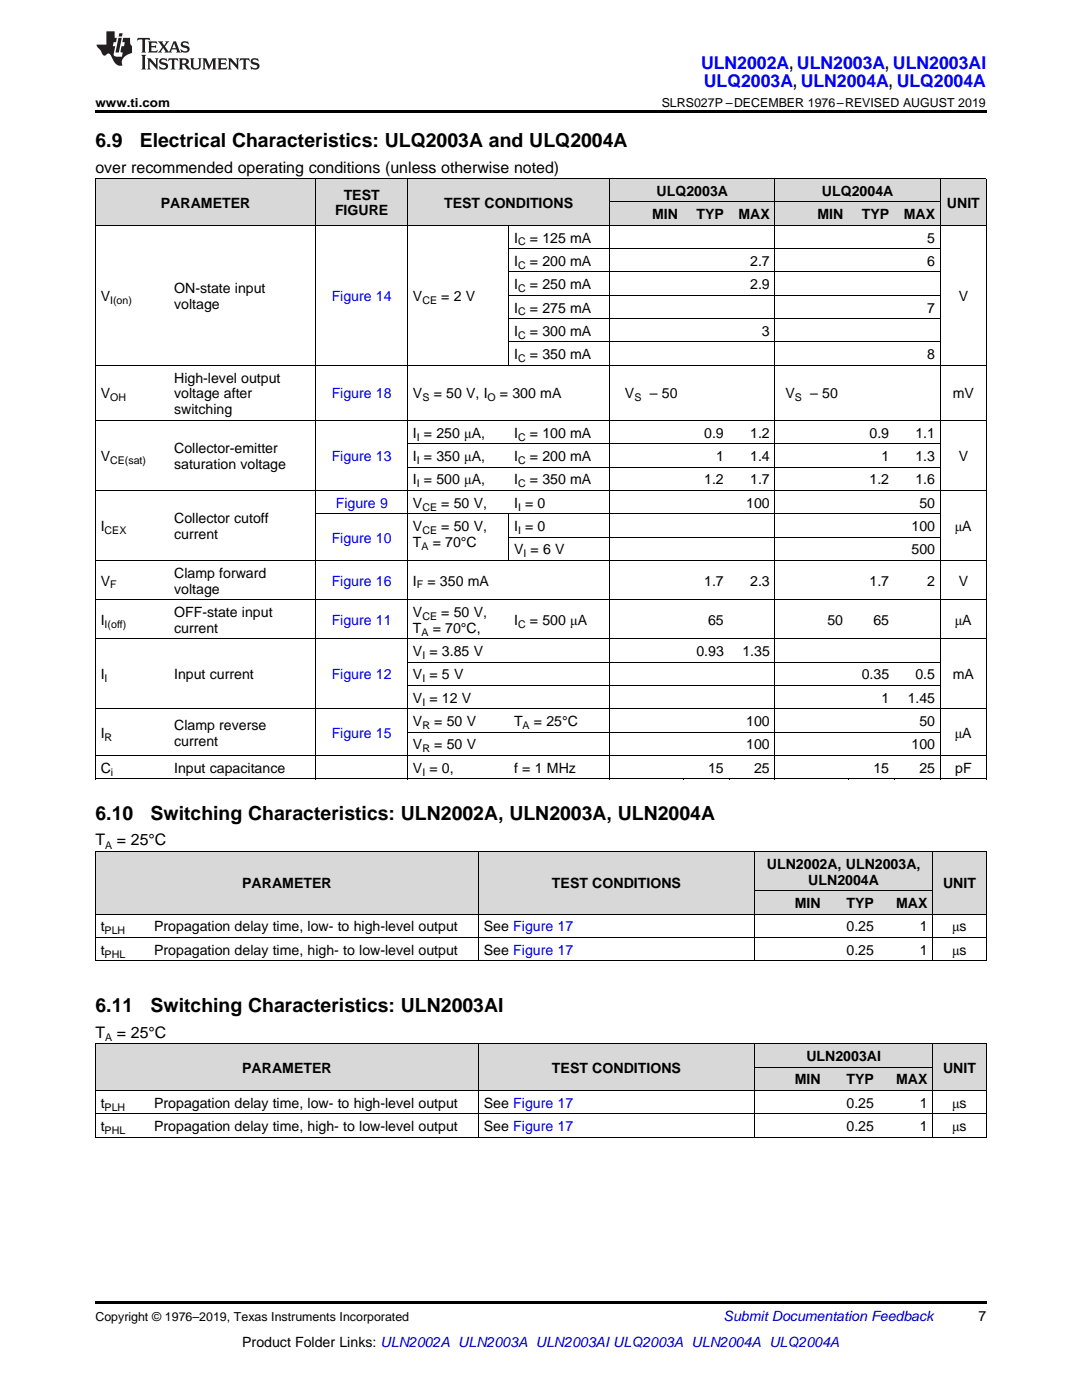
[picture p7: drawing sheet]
<svg xmlns="http://www.w3.org/2000/svg" width="216mm" height="279mm" viewBox="0 0 216 279" stroke-linecap="round" stroke-linejoin="round" font-family="sans-serif">
<defs><g id="words">
<g font-size="3.9">
<text x="19" y="29.3">6.9</text>
<text x="27.9" y="29.3">Electrical Characteristics: ULQ2003A and ULQ2004A</text>
<text x="19" y="163.6">6.10</text>
<text x="30.1" y="163.6">Switching Characteristics: ULN2002A, ULN2003A, ULN2004A</text>
<text x="19" y="202">6.11</text>
<text x="30.1" y="202">Switching Characteristics: ULN2003AI</text>
</g>
<g font-size="3.5" fill="#00f">
<text x="139.9" y="13.8">ULN2002A, ULN2003A, ULN2003AI</text>
<text x="140.4" y="17.3">ULQ2003A, ULN2004A, ULQ2004A</text>
</g>
<g font-size="3.2">
<text x="19" y="34.4">over recommended operating conditions (unless otherwise noted)</text>
<text x="19" y="168.7">T</text>
<text x="23.3" y="168.7">= 25°C</text>
<text x="19" y="207.1">T</text>
<text x="23.3" y="207.1">= 25°C</text>
</g>
<g font-size="2.8">
<text x="32.1" y="41.4">PARAMETER</text>
<text x="68.6" y="39.8">TEST</text>
<text x="88.6" y="41.4">TEST CONDITIONS</text>
<text x="131" y="39.1">ULQ2003A</text>
<text x="164" y="39.1">ULQ2004A</text>
<text x="188.9" y="41.4">UNIT</text>
<text x="66.9" y="43">FIGURE</text>
<text x="130.1" y="43.7">MIN</text>
<text x="139" y="43.7">TYP</text>
<text x="147.4" y="43.7">MAX</text>
<text x="163.1" y="43.7">MIN</text>
<text x="171.9" y="43.7">TYP</text>
<text x="180.3" y="43.7">MAX</text>
<text x="102.6" y="48.4">I</text>
<text x="102.6" y="53.1">I</text>
<text x="105.7" y="48.4">= 125 mA</text>
<text x="105.7" y="53.1">= 200 mA</text>
<text x="149.7" y="53.1">2.7</text>
<text x="185" y="48.4">5</text>
<text x="185" y="53.1">6</text>
<text x="34.7" y="58.5">ON-state input</text>
<text x="102.6" y="57.7">I</text>
<text x="105.7" y="57.7">= 250 mA</text>
<text x="149.7" y="57.7">2.9</text>
<text x="20.1" y="60">V</text>
<text x="34.7" y="61.6">voltage</text>
<text x="82.4" y="60">V</text>
<text x="88.1" y="60">= 2 V</text>
<text x="102.6" y="62.4">I</text>
<text x="105.7" y="62.4">= 275 mA</text>
<text x="185" y="62.4">7</text>
<text x="191.3" y="60">V</text>
<text x="102.6" y="67">I</text>
<text x="102.6" y="71.7">I</text>
<text x="105.7" y="67">= 300 mA</text>
<text x="105.7" y="71.7">= 350 mA</text>
<text x="152" y="67">3</text>
<text x="185" y="71.7">8</text>
<text x="34.7" y="76.3">High-level output</text>
<text x="20.1" y="79.5">V</text>
<text x="34.7" y="79.5">voltage after</text>
<text x="34.7" y="82.7">switching</text>
<text x="82.4" y="79.5">V</text>
<text x="86.5" y="79.5">= 50 V, I</text>
<text x="99.8" y="79.5">= 300 mA</text>
<text x="124.7" y="79.5">V</text>
<text x="129.7" y="79.5">– 50</text>
<text x="156.7" y="79.5">V</text>
<text x="161.7" y="79.5">– 50</text>
<text x="190.1" y="79.5">mV</text>
<text x="82.4" y="87.3">I = 250 μA,</text>
<text x="102.6" y="87.3">I</text>
<text x="105.7" y="87.3">= 100 mA</text>
<text x="140.5" y="87.3">0.9</text>
<text x="149.7" y="87.3">1.2</text>
<text x="173.5" y="87.3">0.9</text>
<text x="182.7" y="87.3">1.1</text>
<text x="20.1" y="92">V</text>
<text x="34.7" y="90.4">Collector-emitter</text>
<text x="34.7" y="93.6">saturation voltage</text>
<text x="82.4" y="92">I = 350 μA,</text>
<text x="102.6" y="92">I</text>
<text x="105.7" y="92">= 200 mA</text>
<text x="142.9" y="92">1</text>
<text x="149.7" y="92">1.4</text>
<text x="175.9" y="92">1</text>
<text x="182.7" y="92">1.3</text>
<text x="191.3" y="92">V</text>
<text x="82.4" y="96.7">I = 500 μA,</text>
<text x="82.4" y="101.3">V</text>
<text x="88.1" y="101.3">= 50 V,</text>
<text x="102.6" y="96.7">I</text>
<text x="102.6" y="101.3">I = 0</text>
<text x="105.7" y="96.7">= 350 mA</text>
<text x="140.5" y="96.7">1.2</text>
<text x="148.9" y="101.3">100</text>
<text x="149.7" y="96.7">1.7</text>
<text x="173.5" y="96.7">1.2</text>
<text x="182.7" y="96.7">1.6</text>
<text x="183.4" y="101.3">50</text>
<text x="20.1" y="106">I</text>
<text x="34.7" y="104.4">Collector cutoff</text>
<text x="34.7" y="107.6">current</text>
<text x="82.4" y="106">V</text>
<text x="88.1" y="106">= 50 V,</text>
<text x="102.6" y="106">I = 0</text>
<text x="181.9" y="106">100</text>
<text x="190.5" y="106">μA</text>
<text x="82.4" y="109.1">T</text>
<text x="86.4" y="109.1">= 70°C</text>
<text x="102.6" y="110.6">V = 6 V</text>
<text x="181.9" y="110.6">500</text>
<text x="20.1" y="116.9">V</text>
<text x="34.7" y="115.3">Clamp forward</text>
<text x="34.7" y="118.5">voltage</text>
<text x="82.4" y="116.9">I</text>
<text x="85.3" y="116.9">= 350 mA</text>
<text x="140.5" y="116.9">1.7</text>
<text x="149.7" y="116.9">2.3</text>
<text x="173.5" y="116.9">1.7</text>
<text x="185" y="116.9">2</text>
<text x="191.3" y="116.9">V</text>
<text x="20.1" y="124.7">I</text>
<text x="34.7" y="123.1">OFF-state input</text>
<text x="82.4" y="123.1">V</text>
<text x="88.1" y="123.1">= 50 V,</text>
<text x="102.6" y="124.7">I</text>
<text x="105.7" y="124.7">= 500 μA</text>
<text x="141.3" y="124.7">65</text>
<text x="165.1" y="124.7">50</text>
<text x="174.3" y="124.7">65</text>
<text x="190.5" y="124.7">μA</text>
<text x="34.7" y="126.3">current</text>
<text x="82.4" y="126.3">T</text>
<text x="82.4" y="131">V = 3.85 V</text>
<text x="86.4" y="126.3">= 70°C,</text>
<text x="139" y="131">0.93</text>
<text x="148.1" y="131">1.35</text>
<text x="20.1" y="135.6">I</text>
<text x="34.7" y="135.6">Input current</text>
<text x="82.4" y="135.6">V = 5 V</text>
<text x="171.9" y="135.6">0.35</text>
<text x="182.7" y="135.6">0.5</text>
<text x="190.1" y="135.6">mA</text>
<text x="82.4" y="140.3">V = 12 V</text>
<text x="175.9" y="140.3">1</text>
<text x="181.1" y="140.3">1.45</text>
<text x="20.1" y="147.2">I</text>
<text x="34.7" y="145.7">Clamp reverse</text>
<text x="34.7" y="148.8">current</text>
<text x="82.4" y="144.9">V</text>
<text x="82.4" y="149.6">V</text>
<text x="86.6" y="144.9">= 50 V</text>
<text x="86.6" y="149.6">= 50 V</text>
<text x="102.6" y="144.9">T</text>
<text x="106.5" y="144.9">= 25°C</text>
<text x="148.9" y="144.9">100</text>
<text x="148.9" y="149.6">100</text>
<text x="181.9" y="149.6">100</text>
<text x="183.4" y="144.9">50</text>
<text x="190.5" y="147.2">μA</text>
<text x="20.1" y="154.2">C</text>
<text x="34.7" y="154.2">Input capacitance</text>
<text x="82.4" y="154.2">V = 0,</text>
<text x="102.6" y="154.2">f = 1 MHz</text>
<text x="141.3" y="154.2">15</text>
<text x="150.5" y="154.2">25</text>
<text x="174.3" y="154.2">15</text>
<text x="183.4" y="154.2">25</text>
<text x="190.6" y="154.2">pF</text>
<text x="153" y="173.4">ULN2002A, ULN2003A,</text>
<text x="48.3" y="177.3">PARAMETER</text>
<text x="110.1" y="177.3">TEST CONDITIONS</text>
<text x="161.3" y="176.6">ULN2004A</text>
<text x="188.2" y="177.3">UNIT</text>
<text x="20.1" y="185.9">t</text>
<text x="30.8" y="185.9">Propagation delay time, low- to high-level output</text>
<text x="96.6" y="185.9">See Figure 17</text>
<text x="158.6" y="181.2">MIN</text>
<text x="168.9" y="181.2">TYP</text>
<text x="168.9" y="185.9">0.25</text>
<text x="178.8" y="181.2">MAX</text>
<text x="183.5" y="185.9">1</text>
<text x="190" y="185.9">μs</text>
<text x="20.1" y="190.5">t</text>
<text x="30.8" y="190.5">Propagation delay time, high- to low-level output</text>
<text x="96.6" y="190.5">See Figure 17</text>
<text x="168.9" y="190.5">0.25</text>
<text x="183.5" y="190.5">1</text>
<text x="190" y="190.5">μs</text>
<text x="48.3" y="214.1">PARAMETER</text>
<text x="110.1" y="214.1">TEST CONDITIONS</text>
<text x="160.9" y="211.8">ULN2003AI</text>
<text x="188.2" y="214.1">UNIT</text>
<text x="20.1" y="221.1">t</text>
<text x="30.8" y="221.1">Propagation delay time, low- to high-level output</text>
<text x="96.6" y="221.1">See Figure 17</text>
<text x="158.6" y="216.4">MIN</text>
<text x="168.9" y="216.4">TYP</text>
<text x="168.9" y="221.1">0.25</text>
<text x="178.8" y="216.4">MAX</text>
<text x="183.5" y="221.1">1</text>
<text x="190" y="221.1">μs</text>
<text x="20.1" y="225.7">t</text>
<text x="30.8" y="225.7">Propagation delay time, high- to low-level output</text>
<text x="96.6" y="225.7">See Figure 17</text>
<text x="168.9" y="225.7">0.25</text>
<text x="183.5" y="225.7">1</text>
<text x="190" y="225.7">μs</text>
<text x="195.3" y="263.6">7</text>
<text x="48.3" y="268.9">Product Folder Links: ULN2002A ULN2003A ULN2003AI ULQ2003A ULN2004A ULQ2004A</text>
</g>
<g font-size="2.8" fill="#00f">
<text x="66.2" y="60">Figure 14</text>
<text x="66.2" y="79.5">Figure 18</text>
<text x="66.2" y="92">Figure 13</text>
<text x="67" y="101.3">Figure 9</text>
<text x="66.2" y="108.3">Figure 10</text>
<text x="66.2" y="116.9">Figure 16</text>
<text x="66.2" y="124.7">Figure 11</text>
<text x="66.2" y="135.6">Figure 12</text>
<text x="66.2" y="147.2">Figure 15</text>
</g>
<text font-size="2.8" fill="#0000c8" x="144.4" y="263.6">Submit Documentation Feedback</text>
<g font-size="2.5">
<text x="19" y="21.4">www.ti.com</text>
<text x="132" y="21.4">SLRS027P –DECEMBER 1976–REVISED AUGUST 2019</text>
<text x="19" y="263.6">Copyright © 1976–2019, Texas Instruments Incorporated</text>
</g>
<g font-size="2.1">
<text x="103.4" y="49">C</text>
<text x="103.4" y="53.6">C</text>
<text x="103.4" y="58.3">C</text>
<text x="22" y="60.6">I(on)</text>
<text x="84.3" y="60.6">CE</text>
<text x="103.4" y="62.9">C</text>
<text x="103.4" y="67.6">C</text>
<text x="103.4" y="72.2">C</text>
<text x="22" y="80.1">OH</text>
<text x="84.3" y="80.1">S</text>
<text x="97.3" y="80.1">O</text>
<text x="126.6" y="80.1">S</text>
<text x="158.6" y="80.1">S</text>
<text x="83.2" y="87.9">I</text>
<text x="103.4" y="87.9">C</text>
<text x="22" y="92.6">CE(sat)</text>
<text x="83.2" y="92.6">I</text>
<text x="103.4" y="92.6">C</text>
<text x="83.2" y="97.2">I</text>
<text x="84.3" y="101.9">CE</text>
<text x="103.4" y="97.2">C</text>
<text x="103.4" y="101.9">I</text>
<text x="20.9" y="106.5">CEX</text>
<text x="84.3" y="106.5">CE</text>
<text x="103.4" y="106.5">I</text>
<text x="84.1" y="109.7">A</text>
<text x="104.5" y="111.2">I</text>
<text x="22" y="117.4">F</text>
<text x="83.2" y="117.4">F</text>
<text x="20.9" y="125.3">I(off)</text>
<text x="84.3" y="123.7">CE</text>
<text x="103.4" y="125.3">C</text>
<text x="84.1" y="126.9">A</text>
<text x="84.3" y="131.5">I</text>
<text x="20.9" y="136.2">I</text>
<text x="84.3" y="136.2">I</text>
<text x="84.3" y="140.8">I</text>
<text x="20.9" y="147.8">R</text>
<text x="84.3" y="145.5">R</text>
<text x="104.3" y="145.5">A</text>
<text x="22.1" y="154.8">i</text>
<text x="84.3" y="150.1">R</text>
<text x="84.3" y="154.8">I</text>
<text x="21" y="169.4">A</text>
<text x="20.9" y="186.4">PLH</text>
<text x="20.9" y="191.1">PHL</text>
<text x="21" y="207.8">A</text>
<text x="20.9" y="221.7">PLH</text>
<text x="20.9" y="226.3">PHL</text>
</g>
</g></defs>
<g fill="#d8d8d8">
<path d="M19 208.4h10.7v9.3h-10.7z"/>
<path d="M29.7 208.4h65.8v9.3h-65.8z"/>
<path d="M95.5 208.4h55.1v9.3h-55.1z"/>
<path d="M186.2 208.4h10.6v9.3h-10.6z"/>
<path d="M150.6 213h14.2v4.7h-14.2z"/>
<path d="M164.8 213h10.7v4.7h-10.7z"/>
<path d="M175.5 213h10.7v4.7h-10.7z"/>
<path d="M150.6 208.4h14.2v4.6h-14.2z"/>
<path d="M164.8 208.4h10.7v4.6h-10.7z"/>
<path d="M175.5 208.4h10.7v4.6h-10.7z"/>
<path d="M19 170h10.7v12.5h-10.7z"/>
<path d="M29.7 170h65.8v12.5h-65.8z"/>
<path d="M95.5 170h55.1v12.5h-55.1z"/>
<path d="M186.2 170h10.6v12.5h-10.6z"/>
<path d="M150.6 177.8h14.2v4.7h-14.2z"/>
<path d="M164.8 177.8h10.7v4.7h-10.7z"/>
<path d="M175.5 177.8h10.7v4.7h-10.7z"/>
<path d="M150.6 170h14.2v7.8h-14.2z"/>
<path d="M164.8 170h10.7v7.8h-10.7z"/>
<path d="M175.5 170h10.7v7.8h-10.7z"/>
<path d="M19 35.7h14.7v9.3h-14.7z"/>
<path d="M33.7 35.7h29.3v9.3h-29.3z"/>
<path d="M63 35.7h18.4v9.3h-18.4z"/>
<path d="M81.4 35.7h20.1v9.3h-20.1z"/>
<path d="M101.5 35.7h20.2v9.3h-20.2z"/>
<path d="M187.7 35.7h9.1v9.3h-9.1z"/>
<path d="M121.7 40.4h14.6v4.6h-14.6z"/>
<path d="M136.3 40.4h9.2v4.6h-9.2z"/>
<path d="M145.5 40.4h9.2v4.6h-9.2z"/>
<path d="M154.7 40.4h14.6v4.6h-14.6z"/>
<path d="M169.3 40.4h9.2v4.6h-9.2z"/>
<path d="M178.5 40.4h9.2v4.6h-9.2z"/>
<path d="M121.7 35.7h14.6v4.7h-14.6z"/>
<path d="M136.3 35.7h9.2v4.7h-9.2z"/>
<path d="M145.5 35.7h9.2v4.7h-9.2z"/>
<path d="M154.7 35.7h14.6v4.7h-14.6z"/>
<path d="M169.3 35.7h9.2v4.7h-9.2z"/>
<path d="M178.5 35.7h9.2v4.7h-9.2z"/>
</g>
<g fill="#000">
<path d="M19 22h177.8v.5h-177.8zM19 155.5h.2zM62.9 155.5h.1zM81.2 155.5h.2zM121.6 155.5h.1zM136.2 155.5h.1zM145.4 155.5h.1zM154.6 155.5h.1zM169.2 155.5h.1zM178.4 155.5h.1zM187.6 155.5h.1zM196.7 155.5h.1z"/>
<path d="M19 191.8h.2zM95.4 191.8h.1zM164.7 191.8h.1zM175.4 191.8h.1zM186.1 191.8h.1zM196.7 191.8h.1zM19 259.7h177.8v.5h-177.8z"/>
</g>
<g fill="none" stroke="#000" stroke-width=".2">
<path d="M19 35.6h177.8M19.1 35.7v119.8M63 35.7v119.8M81.3 35.7v119.8M121.6 35.7v119.8M154.6 35.7v119.8M187.6 35.7v119.8M196.8 35.7v119.8M19 45h177.8M101.5 45v28M101.5 58.9h86.1M101.5 54.3h86.1"/>
<path d="M101.5 49.6h86.1M121.7 40.3h65.9M19 72.9h177.8M101.5 68.2h86.1M101.5 63.6h86.1M19 97.9h177.8M19 83.9h177.8M81.4 93.2h106.2M81.4 88.6h106.2M19 119.7h177.8M19 111.8h177.8M63 102.5h124.6"/>
<path d="M101.5 102.6v9.3M101.5 107.2h86.1M19 127.5h177.8M81.4 136.8h106.2M81.4 132.2h106.2M19 155.5h177.8M19 150.8h177.8M19 141.5h177.8M81.4 146.1h106.2M19 170h177.8v21.8M19.1 170v21.8M95.4 170v21.8"/>
<path d="M150.5 170v21.8M150.6 177.8h35.6M186.1 170v21.8M19 191.8h177.8M19 187.1h177.8M19 182.4h177.8M19 217.6h177.8M19 208.3h177.8M19.1 208.4v18.6M95.4 208.4v18.6M150.5 208.4v18.6M150.6 213h35.6"/>
<path d="M186.1 208.4v18.6M196.8 208.4v18.6M19 227h177.8M19 222.3h177.8"/>
</g>
<g fill="#231f20">
<path d="M27.5 7.6l-.1 .5 .4-.2h.6v.1v2.1l-.2 .4h1l-.3-.4v-2.1l.1-.1h.5l.5 .2-.2-.5zM29.5 8.3l.2 .3v1.5l-.2 .4h1.8l.2-.6a1.04 1.04 0 0 1-1.3 .2v-.7h.6l.3 .2v-.6l-.3 .2h-.6v-.6l.8-.1 .4 .3-.2-.5zM31.5 8.3l.9 1.1-.9 1.1h.8l-.2-.2 .5-.7 .4 .7-.2 .2h1.5l-.1-.2 .1-.4h.9l.1 .4-.2 .2h1l-.3-.3-.7-1.9h-.5l-.9 2-.8-1 .9-1h-.8l.1 .3-.3 .5-.4-.6 .2-.2zM34.7 8.6l.4 1h-.7zM36.3 8.4a.63 .63 0 0 0-.2 .7 .63 .63 0 0 0 .6 .4l.6 .2 .1 .2a.75 .75 0 0 1-.7 .4 .75 .75 0 0 1-.6-.5l.1 .7 .1-.1a1.11 1.11 0 0 0 1.5-.6 1.13 1.13 0 0 0-1.2-.8l-.1-.4a1.04 1.04 0 0 1 1.2 .2l-.2-.5-.1 .1-.5-.2zM28.2 10.9l.2 .4v2.2l-.2 .4h1l-.3-.4v-2.2l.3-.4zM29.3 11.6l.3 .4v1.5l-.3 .4h.8l-.2-.4v-1.3l1.5 1.7v-1.9l.2-.4h-.7l.2 .4v.9l-1.1-1.3zM32 11.8a.62 .62 0 0 0-.2 .7 .62 .62 0 0 0 .6 .4l.6 .1 .1 .3a.76 .76 0 0 1-.7 .3 .76 .76 0 0 1-.6-.4l.1 .7 .1-.1a1.11 1.11 0 0 0 1.5-.6 1.13 1.13 0 0 0-1.2-.8l-.1-.4a1.04 1.04 0 0 1 1.2 .2l-.2-.6-.1 .1-.5-.1zM33.7 11.6l-.2 .6a.61 .61 0 0 1 .8-.3v1.6l-.2 .4h.9l-.2-.4v-1.6a.63 .63 0 0 1 .8 .3l-.2-.6zM35.6 11.6l.3 .4v1.5l-.3 .4h1l-.2-.2v-.8l.5 .2a.76 .76 0 0 0 1.2 .7l-1-1a.58 .58 0 0 0 .6-.5 .58 .58 0 0 0-.5-.6zM36.4 11.9h.1a.45 .45 0 0 1 .5 .1 .45 .45 0 0 1 .1 .5l-.7 .2zM37.9 11.6l.2 .2a2.17 2.17 0 0 0 .3 1.9 .99 .99 0 0 0 1.6-.6v-1.1l.2-.4h-.7l.2 .2a1.92 1.92 0 0 1-.2 1.8 .6 .6 0 0 1-.9-.5v-1.1l.2-.4zM40.4 11.6l.2 .4v1.5l-.2 .4h.7l-.2-.4v-1.4l.8 1.8 .8-1.8v1.4l-.2 .4h.9l-.2-.4v-1.5l.2-.4h-.8l-.6 1.5-.6-1.5zM43.4 11.6l.2 .4v1.5l-.2 .4h1.8l.2-.6a1.04 1.04 0 0 1-1.3 .1v-.6h.5l.4 .2v-.6l-.4 .2h-.5v-.7h.8l.3 .3-.1-.6zM45.5 11.6l.2 .4v1.5l-.2 .4h.7l-.2-.4v-1.3l1.5 1.7v-1.9l.2-.4h-.7l.2 .4v.9l-1.1-1.3zM47.9 11.6l-.1 .6a.61 .61 0 0 1 .8-.3v1.6l-.3 .4h1l-.3-.4 .1-1.6a.63 .63 0 0 1 .7 .3l-.1-.6zM50.2 11.8a.62 .62 0 0 0-.2 .7 .62 .62 0 0 0 .6 .4l.6 .1 .2 .3a.76 .76 0 0 1-.8 .3 .76 .76 0 0 1-.6-.4l.1 .7 .2-.1a1.11 1.11 0 0 0 1.5-.6 1.13 1.13 0 0 0-1.3-.8l-.1-.4a1.04 1.04 0 0 1 1.2 .2l-.1-.6-.2 .1-.5-.1z"/>
<path d="M21.2 6.3v2.6h-1.9l.1 .4 .7 .9a.91 .91 0 0 0 1 .8 .56 .56 0 0 1 .5-.3 .56 .56 0 0 1 .5 .3l.4 .8a1.53 1.53 0 0 0 1.9 1.2 1.54 1.54 0 0 1 1-2.1l.9-.3v-1.4a1.52 1.52 0 0 1-.3-1.6h-1.4l-.2 .8h.5l-.2 .8h-.4l-.2 1v.2l.4 .1-.2 .8a1.93 1.93 0 0 1-1.6-.3l.3-1.8h-.5l.2-.8h.4l.2-.8h-.4v-1.3zM23.6 7.6l-.6 2.9h.7l.6-2.9zM23.8 6.6l-.1 .7h.6l.2-.7z"/>
</g>
<use href="#words"/>
</svg>
